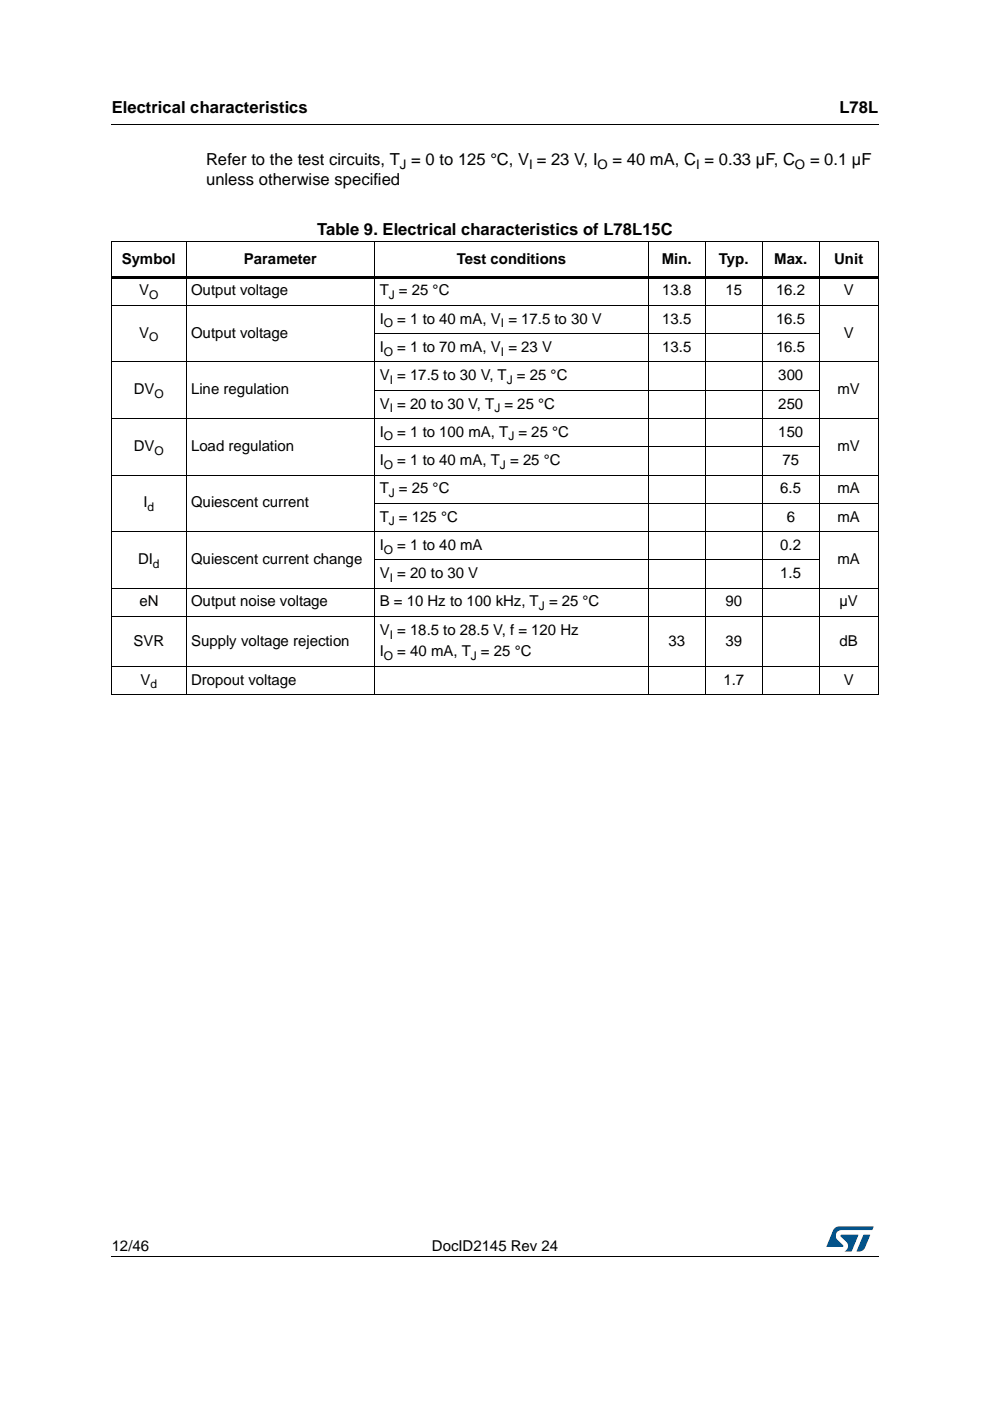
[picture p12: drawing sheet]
<svg xmlns="http://www.w3.org/2000/svg" width="210mm" height="297mm" viewBox="0 0 210 297" stroke-linecap="round" stroke-linejoin="round" font-family="sans-serif">
<defs><g id="words">
<g font-size="3.5">
<text x="23.7" y="23.9">Electrical characteristics</text>
<text x="178" y="23.9">L78L</text>
<text x="43.7" y="35">Refer to the test circuits, T = 0 to 125 °C, V = 23 V, I</text>
<text x="129.9" y="35">= 40 mA, C = 0.33 µF, C</text>
<text x="171.7" y="35">= 0.1 µF</text>
<text x="43.7" y="39.2">unless otherwise specified</text>
<text x="67.3" y="49.8">Table 9. Electrical characteristics of L78L15C</text>
</g>
<g font-size="3.2">
<text x="25.8" y="55.9">Symbol</text>
<text x="51.7" y="55.9">Parameter</text>
<text x="96.9" y="55.9">Test conditions</text>
<text x="140.3" y="55.9">Min.</text>
<text x="152.4" y="55.9">Typ.</text>
<text x="164.1" y="55.9">Max.</text>
<text x="176.9" y="55.9">Unit</text>
<text x="29.5" y="62.6">V</text>
<text x="40.5" y="62.6">Output voltage</text>
<text x="80.5" y="62.6">T = 25 °C</text>
<text x="140.4" y="62.6">13.8</text>
<text x="153.8" y="62.6">15</text>
<text x="164.5" y="62.6">16.2</text>
<text x="178.9" y="62.6">V</text>
<text x="29.5" y="71.6">V</text>
<text x="40.5" y="71.6">Output voltage</text>
<text x="80.5" y="68.6">I</text>
<text x="84.2" y="68.6">= 1 to 40 mA, V = 17.5 to 30 V</text>
<text x="140.4" y="68.6">13.5</text>
<text x="164.5" y="68.6">16.5</text>
<text x="178.9" y="71.6">V</text>
<text x="80.5" y="74.6">I</text>
<text x="84.2" y="74.6">= 1 to 70 mA, V = 23 V</text>
<text x="140.4" y="74.6">13.5</text>
<text x="164.5" y="74.6">16.5</text>
<text x="28.4" y="83.6">DV</text>
<text x="40.5" y="83.6">Line regulation</text>
<text x="80.5" y="80.6">V = 17.5 to 30 V, T = 25 °C</text>
<text x="165" y="80.6">300</text>
<text x="177.6" y="83.6">mV</text>
<text x="80.5" y="86.6">V = 20 to 30 V, T = 25 °C</text>
<text x="165" y="86.6">250</text>
<text x="28.4" y="95.6">DV</text>
<text x="40.5" y="95.6">Load regulation</text>
<text x="80.5" y="92.6">I</text>
<text x="84.2" y="92.6">= 1 to 100 mA, T = 25 °C</text>
<text x="165" y="92.6">150</text>
<text x="177.6" y="95.6">mV</text>
<text x="80.5" y="98.6">I</text>
<text x="84.2" y="98.6">= 1 to 40 mA, T = 25 °C</text>
<text x="165.9" y="98.6">75</text>
<text x="30.4" y="107.6">I</text>
<text x="40.5" y="107.6">Quiescent current</text>
<text x="80.5" y="104.6">T = 25 °C</text>
<text x="165.4" y="104.6">6.5</text>
<text x="177.6" y="104.6">mA</text>
<text x="80.5" y="110.6">T = 125 °C</text>
<text x="166.8" y="110.6">6</text>
<text x="177.6" y="110.6">mA</text>
<text x="29.3" y="119.6">DI</text>
<text x="40.5" y="119.6">Quiescent current change</text>
<text x="80.5" y="116.6">I</text>
<text x="84.2" y="116.6">= 1 to 40 mA</text>
<text x="165.4" y="116.6">0.2</text>
<text x="177.6" y="119.6">mA</text>
<text x="80.5" y="122.6">V = 20 to 30 V</text>
<text x="165.4" y="122.6">1.5</text>
<text x="29.5" y="128.6">eN</text>
<text x="40.5" y="128.6">Output noise voltage</text>
<text x="80.5" y="128.6">B = 10 Hz to 100 kHz, T = 25 °C</text>
<text x="153.8" y="128.6">90</text>
<text x="178" y="128.6">µV</text>
<text x="28.3" y="136.9">SVR</text>
<text x="40.5" y="136.9">Supply voltage rejection</text>
<text x="80.5" y="134.6">V = 18.5 to 28.5 V, f = 120 Hz</text>
<text x="141.7" y="136.9">33</text>
<text x="153.8" y="136.9">39</text>
<text x="178" y="136.9">dB</text>
<text x="80.5" y="139.1">I</text>
<text x="84.2" y="139.1">= 40 mA, T = 25 °C</text>
<text x="29.8" y="145.2">V</text>
<text x="40.5" y="145.2">Dropout voltage</text>
<text x="153.4" y="145.2">1.7</text>
<text x="178.9" y="145.2">V</text>
<text x="23.7" y="265.1">12/46</text>
<text x="91.6" y="265.1">DocID2145 Rev 24</text>
</g>
<g font-size="2.8">
<text x="84.8" y="35.9">J</text>
<text x="112.2" y="35.9">I</text>
<text x="126.7" y="35.9">O</text>
<text x="147.6" y="35.9">I</text>
<text x="168.5" y="35.9">O</text>
</g>
<g font-size="2.5">
<text x="31.6" y="63.4">O</text>
<text x="82.4" y="63.4">J</text>
<text x="81.4" y="69.4">O</text>
<text x="106.2" y="69.4">I</text>
<text x="31.6" y="72.4">O</text>
<text x="81.4" y="75.4">O</text>
<text x="106.2" y="75.4">I</text>
<text x="82.6" y="81.4">I</text>
<text x="107.4" y="81.4">J</text>
<text x="32.8" y="84.4">O</text>
<text x="82.6" y="87.4">I</text>
<text x="104.8" y="87.4">J</text>
<text x="81.4" y="93.4">O</text>
<text x="107.8" y="93.4">J</text>
<text x="32.8" y="96.4">O</text>
<text x="81.4" y="99.4">O</text>
<text x="106" y="99.4">J</text>
<text x="82.4" y="105.4">J</text>
<text x="31.3" y="108.4">d</text>
<text x="82.4" y="111.4">J</text>
<text x="81.4" y="117.4">O</text>
<text x="32.4" y="120.4">d</text>
<text x="82.6" y="123.4">I</text>
<text x="114.3" y="129.4">J</text>
<text x="82.6" y="135.4">I</text>
<text x="81.4" y="140">O</text>
<text x="99.8" y="140">J</text>
<text x="31.9" y="146">d</text>
</g>
</g></defs>
<path d="M23.6 26.2l.1 .2zM23.6 266.3l.1 .1z" fill="#000"/>
<path d="M23.7 26.3h162.6M23.7 266.4h162.6" fill="none" stroke="#000" stroke-width=".21"/>
<path d="M175.2 260h10v5.3h-10z" fill="#fff"/>
<g fill="#005189">
<path d="M176.9 260.5l1-.5 7.3 .1-.3 .7h-6.4a1.31 1.31 0 0 0-1.3 1.1 1.31 1.31 0 0 0 .8 1.4l.7 .7 .1 .3-3.6 .1z"/>
<path d="M183.1 261.8h1.4l-.6 1.6a2.16 2.16 0 0 1-1.3 1.9l-1-.1z"/>
<path d="M178.3 261.8l3.7 .1-1.4 3.3-1.5 .1a1.43 1.43 0 0 0 .6-1.7l-1.4-1.4z"/>
</g>
<g fill="none" stroke="#000" stroke-width=".21">
<path d="M23.6 51.3h162.7M23.7 51.4v95.8M39.5 51.2v96.2M79.5 51.2v96.2M137.5 51.2v96.2M149.5 51.2v96.2M161.6 51.2v96.2M173.7 51.2v96.2M186.2 51.4v95.8M23.6 64.7h162.7M23.6 76.7h162.7M79.4 70.7h94.4"/>
<path d="M23.6 88.7h162.7M79.4 82.7h94.4M79.4 94.7h94.4M23.6 100.7h162.7M23.6 112.7h162.7M79.4 106.7h106.9M79.4 118.7h94.4M23.6 124.7h162.7M23.6 130.7h162.7M23.6 141.3h162.7M23.6 147.3h162.7"/>
</g>
<path d="M23.6 58.5h162.7v.5h-162.7z" fill="#000"/>
<use href="#words"/>
</svg>
